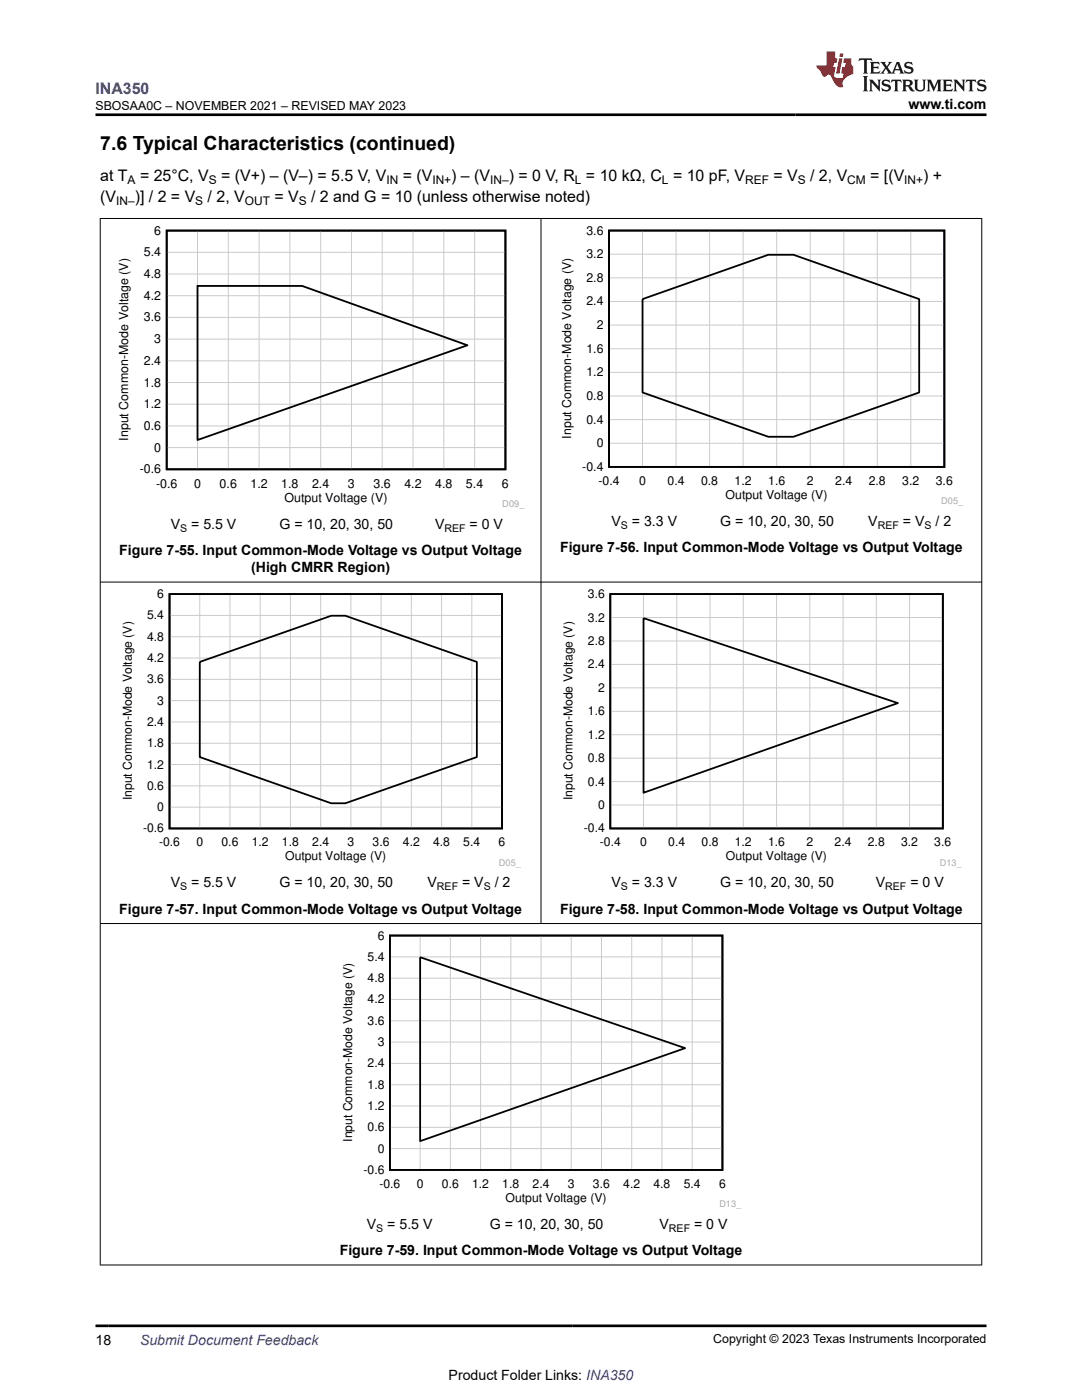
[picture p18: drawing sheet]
<svg xmlns="http://www.w3.org/2000/svg" width="216mm" height="279mm" viewBox="0 0 216 279" stroke-linecap="round" stroke-linejoin="round" font-family="sans-serif">
<defs><g id="words">
<text font-size="3.9" x="20" y="29.9">7.6 Typical Characteristics (continued)</text>
<text font-size="3.2" fill="#00f" x="19" y="18.7">INA350</text>
<g font-size="3.2">
<text x="20" y="36.1">at T</text>
<text x="20" y="40.3">(V</text>
<text x="26.9" y="40.3">)] / 2 = V</text>
<text x="27.9" y="36.1">= 25°C, V</text>
<text x="41.4" y="40.3">/ 2, V</text>
<text x="44.1" y="36.1">= (V+) – (V–) = 5.5 V, V</text>
<text x="54.8" y="40.3">= V</text>
<text x="62.1" y="40.3">/ 2 and G = 10 (unless otherwise noted)</text>
<text x="80.4" y="36.1">= (V</text>
<text x="90" y="36.1">) – (V</text>
<text x="101.5" y="36.1">) = 0 V, R = 10 kΩ, C = 10 pF, V</text>
<text x="154.3" y="36.1">= V</text>
<text x="161.7" y="36.1">/ 2, V</text>
<text x="173.6" y="36.1">= [(V</text>
<text x="184.2" y="36.1">) +</text>
</g>
<g font-size="2.8">
<text x="181.3" y="21.8">www.ti.com</text>
<text x="34.1" y="105.6">V</text>
<text x="38.1" y="105.6">= 5.5 V</text>
<text x="55.8" y="105.6">G = 10, 20, 30, 50</text>
<text x="86.8" y="105.6">V</text>
<text x="93.7" y="105.6">= 0 V</text>
<text x="122" y="105">V</text>
<text x="126.1" y="105">= 3.3 V</text>
<text x="143.7" y="105">G = 10, 20, 30, 50</text>
<text x="173.3" y="105">V</text>
<text x="180.2" y="105">= V</text>
<text x="186.7" y="105">/ 2</text>
<text x="23.8" y="110.8">Figure 7-55. Input Common-Mode Voltage vs Output Voltage</text>
<text x="111.8" y="110.2">Figure 7-56. Input Common-Mode Voltage vs Output Voltage</text>
<text x="50.1" y="114.2">(High CMRR Region)</text>
<text x="34.1" y="177.1">V</text>
<text x="38.1" y="177.1">= 5.5 V</text>
<text x="55.8" y="177.1">G = 10, 20, 30, 50</text>
<text x="85.3" y="177.1">V</text>
<text x="92.2" y="177.1">= V</text>
<text x="98.7" y="177.1">/ 2</text>
<text x="122" y="177.1">V</text>
<text x="126.1" y="177.1">= 3.3 V</text>
<text x="143.7" y="177.1">G = 10, 20, 30, 50</text>
<text x="174.8" y="177.1">V</text>
<text x="181.7" y="177.1">= 0 V</text>
<text x="23.8" y="182.3">Figure 7-57. Input Common-Mode Voltage vs Output Voltage</text>
<text x="111.8" y="182.3">Figure 7-58. Input Common-Mode Voltage vs Output Voltage</text>
<text x="73.2" y="245.2">V</text>
<text x="77.3" y="245.2">= 5.5 V</text>
<text x="97.7" y="245.2">G = 10, 20, 30, 50</text>
<text x="131.6" y="245.2">V</text>
<text x="138.5" y="245.2">= 0 V</text>
<text x="67.8" y="250.5">Figure 7-59. Input Common-Mode Voltage vs Output Voltage</text>
<text x="19" y="268.4">18</text>
<text x="89.5" y="275.3">Product Folder Links: INA350</text>
</g>
<text font-size="2.8" fill="#00f" x="27.9" y="268.4">Submit Document Feedback</text>
<g font-size="2.5">
<text x="19" y="21.9">SBOSAA0C – NOVEMBER 2021 – REVISED MAY 2023</text>
<text x="30.8" y="46.8">6</text>
<text x="117" y="46.8">3.6</text>
<text x="28.7" y="51.2">5.4</text>
<text x="117" y="51.5">3.2</text>
<text x="28.7" y="59.8">4.2</text>
<text x="28.7" y="55.5">4.8</text>
<text x="117" y="56.3">2.8</text>
<text x="28.7" y="64.2">3.6</text>
<text x="117" y="61">2.4</text>
<text x="119.1" y="65.7">2</text>
<text x="30.8" y="68.5">3</text>
<text x="117" y="70.4">1.6</text>
<text x="28.7" y="77.1">1.8</text>
<text x="28.7" y="72.8">2.4</text>
<text x="117" y="75.1">1.2</text>
<text x="28.7" y="81.5">1.2</text>
<text x="117" y="79.8">0.8</text>
<text x="25.6" y="88" transform="rotate(-90 25.6 88)">Input Common-Mode Voltage (V)</text>
<text x="28.7" y="85.8">0.6</text>
<text x="113.9" y="87.5" transform="rotate(-90 113.9 87.5)">Input Common-Mode Voltage (V)</text>
<text x="117" y="84.5">0.4</text>
<text x="119.1" y="89.3">0</text>
<text x="27.9" y="94.5">-0.6</text>
<text x="30.8" y="90.1">0</text>
<text x="116.2" y="94">-0.4</text>
<text x="31.1" y="97.3">-0.6</text>
<text x="38.7" y="97.3">0</text>
<text x="43.8" y="97.3">0.6</text>
<text x="50" y="97.3">1.2</text>
<text x="56.1" y="97.3">1.8</text>
<text x="56.8" y="100.1">Output Voltage (V)</text>
<text x="62.3" y="97.3">2.4</text>
<text x="69.4" y="97.3">3</text>
<text x="74.5" y="97.3">3.6</text>
<text x="80.7" y="97.3">4.2</text>
<text x="86.8" y="97.3">4.8</text>
<text x="93" y="97.3">5.4</text>
<text x="100.2" y="97.3">6</text>
<text x="119.4" y="96.8">-0.4</text>
<text x="127.5" y="96.8">0</text>
<text x="133.2" y="96.8">0.4</text>
<text x="139.9" y="96.8">0.8</text>
<text x="144.8" y="99.6">Output Voltage (V)</text>
<text x="146.6" y="96.8">1.2</text>
<text x="153.3" y="96.8">1.6</text>
<text x="161" y="96.8">2</text>
<text x="166.7" y="96.8">2.4</text>
<text x="173.3" y="96.8">2.8</text>
<text x="180" y="96.8">3.2</text>
<text x="186.7" y="96.8">3.6</text>
<text x="142.3" y="268.1">Copyright © 2023 Texas Instruments Incorporated</text>
</g>
<g font-size="2.4">
<text x="23.2" y="40.9">IN–</text>
<text x="25.5" y="36.7">A</text>
<text x="39" y="40.9">S</text>
<text x="41.7" y="36.7">S</text>
<text x="48.9" y="40.9">OUT</text>
<text x="59.6" y="40.9">S</text>
<text x="77.1" y="36.7">IN</text>
<text x="86.3" y="36.7">IN+</text>
<text x="97.8" y="36.7">IN–</text>
<text x="114.7" y="36.7">L</text>
<text x="132.1" y="36.7">L</text>
<text x="148.7" y="36.7">REF</text>
<text x="159.2" y="36.7">S</text>
<text x="169.1" y="36.7">CM</text>
<text x="180.4" y="36.7">IN+</text>
<text x="31.4" y="119.4">6</text>
<text x="117.3" y="119.4">3.6</text>
<text x="29.4" y="123.6">5.4</text>
<text x="117.3" y="124">3.2</text>
<text x="29.4" y="127.9">4.8</text>
<text x="117.3" y="128.7">2.8</text>
<text x="29.4" y="136.4">3.6</text>
<text x="29.4" y="132.1">4.2</text>
<text x="117.3" y="133.4">2.4</text>
<text x="31.4" y="140.6">3</text>
<text x="117.3" y="142.8">1.6</text>
<text x="119.3" y="138.1">2</text>
<text x="29.4" y="149.1">1.8</text>
<text x="29.4" y="144.9">2.4</text>
<text x="117.3" y="147.4">1.2</text>
<text x="29.4" y="153.4">1.2</text>
<text x="117.3" y="152.1">0.8</text>
<text x="26.3" y="159.7" transform="rotate(-90 26.3 159.7)">Input Common-Mode Voltage (V)</text>
<text x="29.4" y="157.6">0.6</text>
<text x="31.4" y="161.9">0</text>
<text x="114.3" y="159.7" transform="rotate(-90 114.3 159.7)">Input Common-Mode Voltage (V)</text>
<text x="117.3" y="156.8">0.4</text>
<text x="119.3" y="161.5">0</text>
<text x="28.5" y="166.1">-0.6</text>
<text x="116.5" y="166.1">-0.4</text>
<text x="31.7" y="168.9">-0.6</text>
<text x="39.2" y="168.9">0</text>
<text x="44.2" y="168.9">0.6</text>
<text x="50.2" y="168.9">1.2</text>
<text x="56.3" y="168.9">1.8</text>
<text x="56.9" y="171.7">Output Voltage (V)</text>
<text x="62.3" y="168.9">2.4</text>
<text x="69.3" y="168.9">3</text>
<text x="74.4" y="168.9">3.6</text>
<text x="80.4" y="168.9">4.2</text>
<text x="86.4" y="168.9">4.8</text>
<text x="92.5" y="168.9">5.4</text>
<text x="99.5" y="168.9">6</text>
<text x="119.7" y="168.9">-0.4</text>
<text x="127.7" y="168.9">0</text>
<text x="133.3" y="168.9">0.4</text>
<text x="140" y="168.9">0.8</text>
<text x="144.9" y="171.7">Output Voltage (V)</text>
<text x="146.6" y="168.9">1.2</text>
<text x="153.3" y="168.9">1.6</text>
<text x="160.9" y="168.9">2</text>
<text x="166.5" y="168.9">2.4</text>
<text x="173.2" y="168.9">2.8</text>
<text x="179.8" y="168.9">3.2</text>
<text x="186.4" y="168.9">3.6</text>
<text x="73.3" y="191.8">5.4</text>
<text x="75.4" y="187.5">6</text>
<text x="73.3" y="196">4.8</text>
<text x="73.3" y="200.3">4.2</text>
<text x="73.3" y="204.5">3.6</text>
<text x="75.4" y="208.8">3</text>
<text x="73.3" y="213">2.4</text>
<text x="73.3" y="221.5">1.2</text>
<text x="73.3" y="217.3">1.8</text>
<text x="70.3" y="227.9" transform="rotate(-90 70.3 227.9)">Input Common-Mode Voltage (V)</text>
<text x="73.3" y="225.8">0.6</text>
<text x="75.4" y="230">0</text>
<text x="72.5" y="234.3">-0.6</text>
<text x="75.7" y="237">-0.6</text>
<text x="83.2" y="237">0</text>
<text x="88.2" y="237">0.6</text>
<text x="94.2" y="237">1.2</text>
<text x="100.2" y="237">1.8</text>
<text x="100.9" y="239.8">Output Voltage (V)</text>
<text x="106.3" y="237">2.4</text>
<text x="113.3" y="237">3</text>
<text x="118.3" y="237">3.6</text>
<text x="124.4" y="237">4.2</text>
<text x="130.4" y="237">4.8</text>
<text x="136.4" y="237">5.4</text>
<text x="143.5" y="237">6</text>
</g>
<g font-size="2.1">
<text x="35.9" y="106.1">S</text>
<text x="88.7" y="106.1">REF</text>
<text x="123.9" y="105.6">S</text>
<text x="175.1" y="105.6">REF</text>
<text x="184.5" y="105.6">S</text>
<text x="35.9" y="177.7">S</text>
<text x="87.2" y="177.7">REF</text>
<text x="96.5" y="177.7">S</text>
<text x="123.9" y="177.7">S</text>
<text x="176.6" y="177.7">REF</text>
<text x="75.1" y="245.8">S</text>
<text x="133.5" y="245.8">REF</text>
</g>
<text font-size="1.9" fill="#a8a8a8" x="100.2" y="101.2">D09_</text>
<g font-size="1.8" fill="#a8a8a8">
<text x="187.8" y="100.6">D05_</text>
<text x="99.6" y="172.7">D05_</text>
<text x="187.5" y="172.7">D13_</text>
<text x="143.5" y="240.9">D13_</text>
</g>
</g></defs>
<path d="M33.3 46h67.6v47.7h-67.6zM39.4 56.9v30.9l53.9-18.9-33-11.8h-20.9" fill="none" stroke="#000" stroke-width=".36"/>
<g fill="none" stroke="#cbcbcb" stroke-width=".2">
<path d="M33.3 59h67.6M33.3 54.7h67.6M33.3 50.4h67.6M39.4 46v47.7M45.6 46v47.7M51.7 46v47.7M57.8 46v47.7M64 46v47.7M70.1 46v47.7M76.3 46v47.7M82.4 46v47.7M88.6 46v47.7"/>
<path d="M94.7 46v47.7M33.3 76.3h67.6M33.3 72h67.6M33.3 67.7h67.6M33.3 63.3h67.6M33.3 89.3h67.6M33.3 85h67.6M33.3 80.7h67.6"/>
</g>
<path d="M111.6 45h80.7v56h-80.7z" fill-rule="evenodd" fill="#fff"/>
<path d="M121.5 46h66.9v47.2h-66.9zM128.2 59.7l25.1-8.9h5l25.1 8.9v18.6l-25.1 8.9h-5l-25.1-8.9z" fill="none" stroke="#000" stroke-width=".36"/>
<g fill="none" stroke="#cbcbcb" stroke-width=".2">
<path d="M121.5 55.5h66.9M121.5 50.7h66.9M128.2 46v47.2M134.9 46v47.2M141.6 46v47.2M148.3 46v47.2M155 46v47.2M161.7 46v47.2M168.4 46v47.2M175.1 46v47.2M181.7 46v47.2M121.5 79h66.9"/>
<path d="M121.5 74.3h66.9M121.5 69.6h66.9M121.5 64.9h66.9M121.5 60.2h66.9M121.5 88.5h66.9M121.5 83.7h66.9"/>
</g>
<path d="M24 117.6h80v55.5h-80z" fill-rule="evenodd" fill="#fff"/>
<path d="M33.8 118.6h66.4v46.7h-66.4zM39.9 132.1l26.2-9.2h2.8l26.2 9.2v19l-26.2 9.2h-2.8l-26.2-9.2z" fill="none" stroke="#000" stroke-width=".36"/>
<g fill="none" stroke="#cbcbcb" stroke-width=".2">
<path d="M39.9 118.6v46.7M45.9 118.6v46.7M51.9 118.6v46.7M58 118.6v46.7M64 118.6v46.7M70 118.6v46.7M76 118.6v46.7M82.1 118.6v46.7M88.1 118.6v46.7M94.1 118.6v46.7M33.8 139.8h66.4M33.8 135.6h66.4"/>
<path d="M33.8 131.3h66.4M33.8 127.1h66.4M33.8 122.8h66.4M33.8 156.8h66.4M33.8 152.6h66.4M33.8 148.3h66.4M33.8 144.1h66.4M33.8 161.1h66.4"/>
</g>
<path d="M111.9 117.6h80.1v55.5h-80.1z" fill-rule="evenodd" fill="#fff"/>
<path d="M121.8 118.6h66.3v46.7h-66.3zM128.4 123.4l50.8 16.9-50.8 17.9z" fill="none" stroke="#000" stroke-width=".36"/>
<g fill="none" stroke="#cbcbcb" stroke-width=".2">
<path d="M128.4 118.6v46.7M135 118.6v46.7M141.7 118.6v46.7M148.3 118.6v46.7M155 118.6v46.7M161.6 118.6v46.7M168.2 118.6v46.7M174.9 118.6v46.7M181.5 118.6v46.7M121.8 137.3h66.3M121.8 132.6h66.3M121.8 127.9h66.3"/>
<path d="M121.8 123.2h66.3M121.8 156h66.3M121.8 151.3h66.3M121.8 146.6h66.3M121.8 142h66.3M121.8 160.7h66.3"/>
</g>
<path d="M67.9 185.7h80.1v55.5h-80.1z" fill-rule="evenodd" fill="#fff"/>
<path d="M77.8 186.7h66.4v46.8h-66.4zM83.8 191l52.9 18.2-52.9 18.5z" fill="none" stroke="#000" stroke-width=".36"/>
<g fill="none" stroke="#cbcbcb" stroke-width=".2">
<path d="M77.8 199.5h66.4M77.8 195.2h66.4M77.8 191h66.4M83.8 186.7v46.8M89.9 186.7v46.8M95.9 186.7v46.8M101.9 186.7v46.8M108 186.7v46.8M114 186.7v46.8M120 186.7v46.8M126.1 186.7v46.8M132.1 186.7v46.8"/>
<path d="M138.1 186.7v46.8M77.8 216.5h66.4M77.8 212.2h66.4M77.8 208h66.4M77.8 203.7h66.4M77.8 229.2h66.4M77.8 225h66.4M77.8 220.7h66.4"/>
</g>
<path d="M19.9 43.6h176.1M20 43.5v209M107.9 43.5v140.9M195.9 43.5v209M19.9 116.2h176.1M19.9 184.3h176.1M19.9 252.5h176.1" fill="none" stroke="#000" stroke-width=".2"/>
<path d="M171.5 11.6l-.2 .6 .5-.2h.6v.1v2.2l-.2 .4h1l-.2-.4v-2.2v-.1h.5l.5 .2-.1-.6zM173.6 12.4l.2 .3v1.6l-.2 .4h1.9l.1-.6a1.08 1.08 0 0 1-1.3 .2v-.7h.6l.4 .2v-.7l-.4 .2h-.6v-.5l.2-.2a1 1 0 0 1 1 .3l-.1-.5zM175.7 12.4l.9 1.1-1 1.2h.9l-.2-.2 .5-.8 .4 .8-.2 .2h1.6l-.2-.2 .2-.5h.9l.1 .5-.1 .2h.9l-.2-.4-.8-1.9h-.5l-.9 2.1-.9-1.1 .9-1h-.8l.2 .2-.4 .6-.4-.6 .2-.2zM179 12.8l.4 1h-.7zM180.7 12.5a.65 .65 0 0 0-.2 .7 .65 .65 0 0 0 .6 .5l.6 .1 .1 .3a.79 .79 0 0 1-.7 .4 .79 .79 0 0 1-.7-.5l.1 .7 .2-.1a.93 .93 0 0 0 1.1 0 .93 .93 0 0 0 .4-.9 1.46 1.46 0 0 0-1.2-.6l-.1-.3a1.09 1.09 0 0 1 1.2 .2l-.2-.6-.1 .1-.5-.2zM172.2 15.2l.2 .4v2.2l-.2 .4h1l-.2-.4v-2.2l.2-.4zM173.4 15.9l.2 .4v1.5l-.2 .4h.8l-.3-.4 .1-1.3 1.6 1.8v-2l.2-.4h-.7l.1 .2 .1 1.1-1.2-1.3zM176.2 16a.65 .65 0 0 0-.2 .8 .65 .65 0 0 0 .6 .4l.6 .2 .1 .2a.79 .79 0 0 1-.7 .4 .79 .79 0 0 1-.7-.5l.1 .7 .2-.1a.93 .93 0 0 0 1.1 .1 .93 .93 0 0 0 .4-1 1.46 1.46 0 0 0-1.2-.5l-.1-.4a1.09 1.09 0 0 1 1.2 .2l-.1-.6-.2 .1-.5-.1zM177.9 15.9l-.1 .6a.63 .63 0 0 1 .8-.3v1.6l-.3 .4h1l-.2-.4v-1.6a.66 .66 0 0 1 .8 .3l-.1-.6zM180 15.9l.2 .4v1.5l-.2 .4h1l-.2-.2-.1-.7h.5l.1 .2a.79 .79 0 0 0 1.2 .6l-1-.9a.61 .61 0 0 0 .6-.6 .61 .61 0 0 0-.5-.7zM180.8 16.2h.1a.47 .47 0 0 1 .5 .1 .47 .47 0 0 1 .1 .5l-.1 .1-.7 .1zM182.3 15.9l.2 .2a2.27 2.27 0 0 0 .4 2 1.04 1.04 0 0 0 1.7-.7v-1.3l.2-.2h-.8l.2 .4v1.1a.6 .6 0 0 1-.6 .6 .6 .6 0 0 1-.6-.6v-1.1l.3-.4zM184.9 15.9l.2 .4v1.5l-.2 .4h.8l-.3-.4v-1.4l.9 1.9 .9-1.9v1.4l-.3 .4h1l-.2-.4v-1.5l.2-.4h-.8l-.7 1.5-.6-1.5zM188.1 15.9l.2 .4v1.5l-.2 .4h1.9l.1-.6a1.09 1.09 0 0 1-1.3 .2v-.7h.6l.4 .2v-.6l-.4 .2h-.6v-.6l.2-.1a1.01 1.01 0 0 1 1 .3l-.1-.6zM190.2 15.9l.3 .4v1.5l-.3 .4h.8l-.2-.4v-1.3l1.6 1.8v-2l.2-.4h-.7l.2 .2v1.1l-1.2-1.3zM192.8 15.9l-.1 .6a.63 .63 0 0 1 .8-.3v1.6l-.3 .4h1l-.2-.4v-1.6a.66 .66 0 0 1 .8 .3l-.1-.6zM195.2 16a.65 .65 0 0 0-.2 .8 .65 .65 0 0 0 .6 .4l.6 .2 .2 .2a.79 .79 0 0 1-.7 .4 .79 .79 0 0 1-.7-.5l.1 .7 .2-.1a.93 .93 0 0 0 1 .1 .93 .93 0 0 0 .5-1 1.46 1.46 0 0 0-1.3-.5v-.4a1.09 1.09 0 0 1 1.2 .2l-.2-.6-.2 .1-.5-.1z" fill="#231f20"/>
<path d="M164.9 10.3v2.7h-2l.1 .4 .8 1a.95 .95 0 0 0 1 .9 .59 .59 0 0 1 .5-.4 .59 .59 0 0 1 .5 .3l.4 .8a1.59 1.59 0 0 0 2.1 1.4 1.61 1.61 0 0 1 1-2.3l1-.3-.1-1.5a1.59 1.59 0 0 1-.3-1.7h-1.5l-.2 .9h.6l-.2 .9h-.5l-.2 .9v.3l.4 .1-.1 .9h-.7a.73 .73 0 0 1-1-.7l.3-1.5h-.5l.1-.9h.5l.2-.9h-.5v-1.3zM167.4 11.6l-.6 3.1h.7l.6-3.1zM167.6 10.7l-.1 .6h.7l.1-.6z" fill="#ed1c24"/>
<path d="M19 22.9h177.8M19 264.6h177.8" fill="none" stroke="#000" stroke-width=".53"/>
<use href="#words"/>
</svg>
